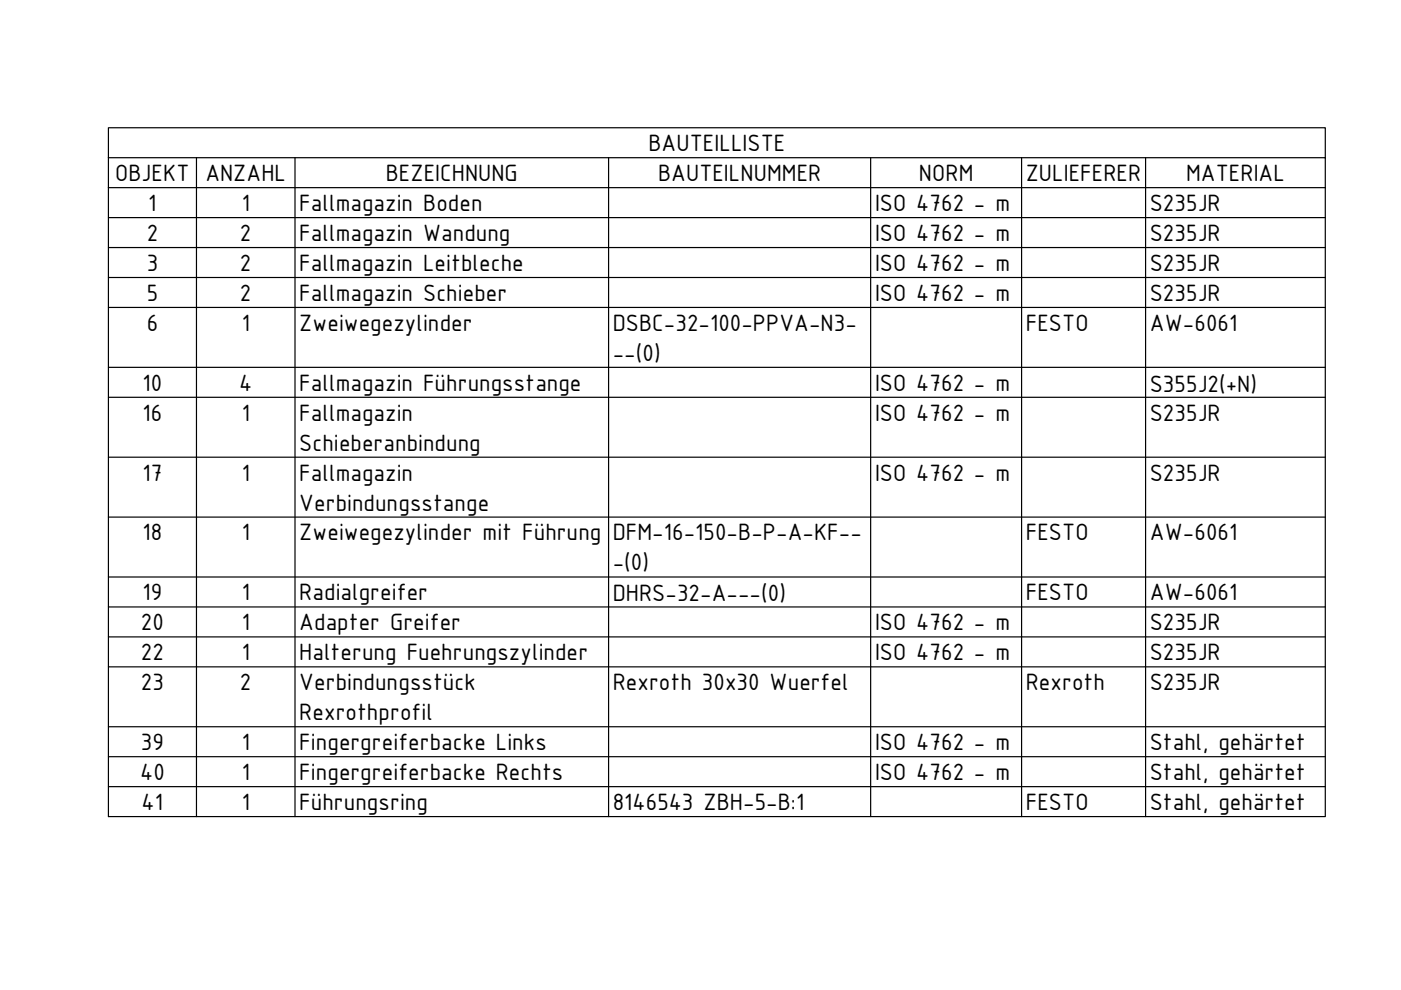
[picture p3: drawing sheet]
<svg xmlns="http://www.w3.org/2000/svg" width="297mm" height="210mm" viewBox="0 0 297 210" stroke-linecap="round" stroke-linejoin="round" font-family="sans-serif">
<defs><g id="words">
<g font-size="5.4">
<text x="137.5" y="32">BAUTEILLISTE</text>
<text x="24.4" y="38.4">OBJEKT</text>
<text x="43.6" y="38.4">ANZAHL</text>
<text x="81.8" y="38.4">BEZEICHNUNG</text>
<text x="139.5" y="38.4">BAUTEILNUMMER</text>
<text x="194.8" y="38.4">NORM</text>
<text x="217.5" y="38.4">ZULIEFERER</text>
<text x="251.5" y="38.4">MATERIAL</text>
<text x="31.4" y="44.7">1</text>
<text x="51.2" y="44.7">1</text>
<text x="63.4" y="44.7">Fallmagazin Boden</text>
<text x="185.5" y="44.7">ISO 4762 - m</text>
<text x="243.8" y="44.7">S235JR</text>
<text x="31.1" y="51.1">2</text>
<text x="50.9" y="51.1">2</text>
<text x="63.4" y="51.1">Fallmagazin Wandung</text>
<text x="185.5" y="51.1">ISO 4762 - m</text>
<text x="243.8" y="51.1">S235JR</text>
<text x="31.1" y="57.4">3</text>
<text x="50.9" y="57.4">2</text>
<text x="63.4" y="57.4">Fallmagazin Leitbleche</text>
<text x="185.5" y="57.4">ISO 4762 - m</text>
<text x="243.8" y="57.4">S235JR</text>
<text x="31.1" y="63.8">5</text>
<text x="50.9" y="63.8">2</text>
<text x="63.4" y="63.8">Fallmagazin Schieber</text>
<text x="185.5" y="63.8">ISO 4762 - m</text>
<text x="243.8" y="63.8">S235JR</text>
<text x="31.1" y="70.1">6</text>
<text x="51.2" y="70.1">1</text>
<text x="63.4" y="70.1">Zweiwegezylinder</text>
<text x="129.9" y="70.1">DSBC-32-100-PPVA-N3-</text>
<text x="217.5" y="70.1">FESTO</text>
<text x="243.8" y="70.1">AW-6061</text>
<text x="129.9" y="76.5">--(0)</text>
<text x="30.2" y="82.8">10</text>
<text x="50.7" y="82.8">4</text>
<text x="63.4" y="82.8">Fallmagazin Führungsstange</text>
<text x="185.5" y="82.8">ISO 4762 - m</text>
<text x="243.8" y="83">S355J2(+N)</text>
<text x="30.2" y="89.2">16</text>
<text x="51.2" y="89.2">1</text>
<text x="63.4" y="89.2">Fallmagazin</text>
<text x="185.5" y="89.2">ISO 4762 - m</text>
<text x="243.8" y="89.2">S235JR</text>
<text x="63.4" y="95.5">Schieberanbindung</text>
<text x="30.2" y="101.9">17</text>
<text x="51.2" y="101.9">1</text>
<text x="63.4" y="101.9">Fallmagazin</text>
<text x="185.5" y="101.9">ISO 4762 - m</text>
<text x="243.8" y="101.9">S235JR</text>
<text x="63.4" y="108.2">Verbindungsstange</text>
<text x="30.2" y="114.6">18</text>
<text x="51.2" y="114.6">1</text>
<text x="63.4" y="114.6">Zweiwegezylinder mit Führung</text>
<text x="129.9" y="114.6">DFM-16-150-B-P-A-KF--</text>
<text x="217.5" y="114.6">FESTO</text>
<text x="243.8" y="114.6">AW-6061</text>
<text x="129.9" y="120.9">-(0)</text>
<text x="30.2" y="127.3">19</text>
<text x="51.2" y="127.3">1</text>
<text x="63.4" y="127.3">Radialgreifer</text>
<text x="129.9" y="127.4">DHRS-32-A---(0)</text>
<text x="217.5" y="127.3">FESTO</text>
<text x="243.8" y="127.3">AW-6061</text>
<text x="29.8" y="133.6">20</text>
<text x="51.2" y="133.6">1</text>
<text x="63.4" y="133.6">Adapter Greifer</text>
<text x="185.5" y="133.6">ISO 4762 - m</text>
<text x="243.8" y="133.6">S235JR</text>
<text x="29.8" y="140">22</text>
<text x="51.2" y="140">1</text>
<text x="63.4" y="140">Halterung Fuehrungszylinder</text>
<text x="185.5" y="140">ISO 4762 - m</text>
<text x="243.8" y="140">S235JR</text>
<text x="29.8" y="146.3">23</text>
<text x="50.9" y="146.3">2</text>
<text x="63.4" y="146.3">Verbindungsstück</text>
<text x="129.9" y="146.3">Rexroth 30x30 Wuerfel</text>
<text x="217.5" y="146.3">Rexroth</text>
<text x="243.8" y="146.3">S235JR</text>
<text x="63.4" y="152.7">Rexrothprofil</text>
<text x="29.8" y="159">39</text>
<text x="51.2" y="159">1</text>
<text x="63.4" y="159">Fingergreiferbacke Links</text>
<text x="185.5" y="159">ISO 4762 - m</text>
<text x="243.8" y="159">Stahl, gehärtet</text>
<text x="29.7" y="165.4">40</text>
<text x="51.2" y="165.4">1</text>
<text x="63.4" y="165.4">Fingergreiferbacke Rechts</text>
<text x="185.5" y="165.4">ISO 4762 - m</text>
<text x="243.8" y="165.4">Stahl, gehärtet</text>
<text x="30" y="171.7">41</text>
<text x="51.2" y="171.7">1</text>
<text x="63.4" y="171.7">Führungsring</text>
<text x="129.9" y="171.7">8146543 ZBH-5-B:1</text>
<text x="217.5" y="171.7">FESTO</text>
<text x="243.8" y="171.7">Stahl, gehärtet</text>
</g>
</g></defs>
<!-- layer: Symbol (ISO) -->
<g fill="none" stroke="#000" stroke-width=".25">
<path d="M23 33.4v-6.3h258v6.3M23 33.4h258v6.4M23 33.4v139.7h258v-133.3M23 39.8h258M41.7 33.4v139.7M62.5 33.4v139.7M129 33.4v139.7M184.6 33.4v139.7M216.6 33.4v139.7M242.9 33.4v139.7M23 46.1h258M23 52.5h258"/>
<path d="M23 58.8h258M23 65.2h258M23 77.9h258M23 84.2h258M23 96.9h258M23 109.6h258M23 122.3h258M23 128.7h258M23 135h258M23 141.4h258M23 154.1h258M23 160.4h258"/>
<path d="M23 166.8h258"/>
</g>
<use href="#words"/>
</svg>
